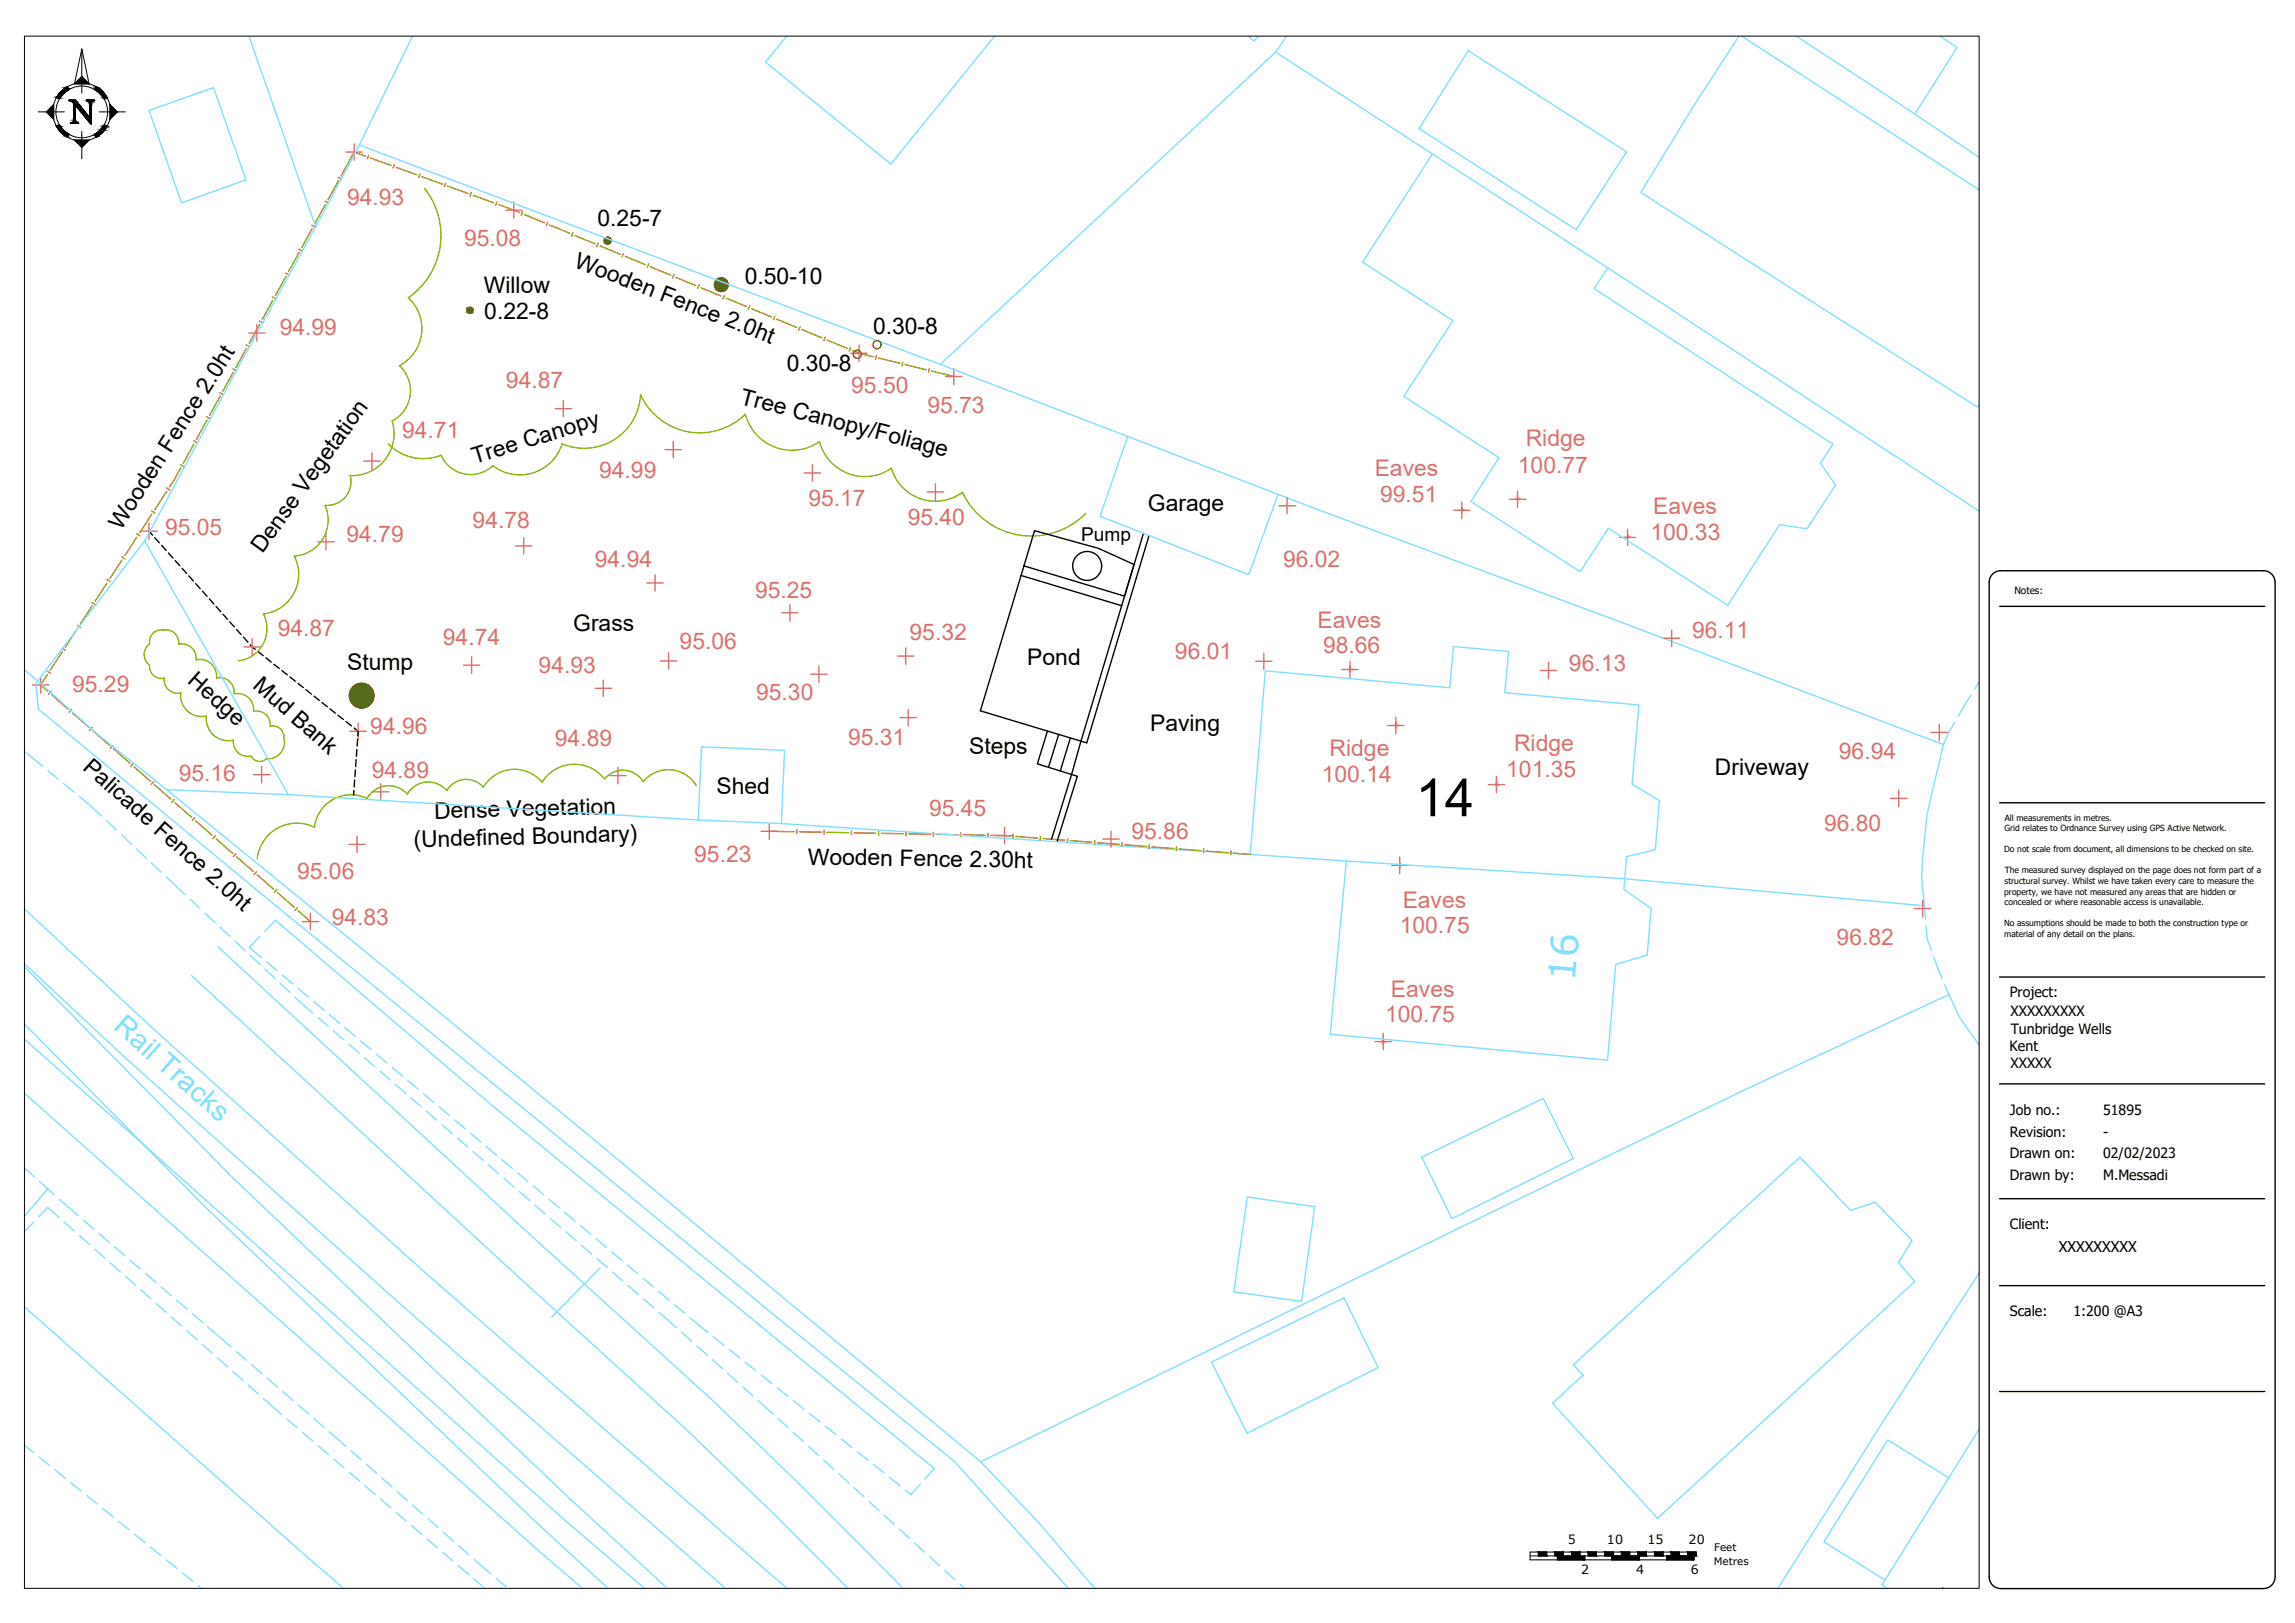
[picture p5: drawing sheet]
<svg xmlns="http://www.w3.org/2000/svg" width="420mm" height="297mm" viewBox="0 0 420 297" stroke-linecap="round" stroke-linejoin="round" font-family="sans-serif">
<defs><g id="words">
<text font-size="9.6" x="259.2" y="149.4">14</text>
<text font-size="6.9" fill="#7fdfff" x="288.3" y="179.7" transform="rotate(-85 288.3 179.7)">16</text>
<text font-size="5.2" fill="#7fdfff" x="20.6" y="188.2" transform="rotate(42 20.6 188.2)">Rail Tracks</text>
<g font-size="4.2" fill="#dd6e6e">
<text x="63.5" y="37.4">94.93</text>
<text x="85" y="45.1">95.08</text>
<text x="51.2" y="61.3">94.99</text>
<text x="92.6" y="71">94.87</text>
<text x="155.8" y="71.9">95.50</text>
<text x="169.8" y="75.7">95.73</text>
<text x="73.6" y="80.1">94.71</text>
<text x="279.3" y="81.7">Ridge</text>
<text x="109.7" y="87.4">94.99</text>
<text x="251.7" y="87.1">Eaves</text>
<text x="277.9" y="86.5">100.77</text>
<text x="148" y="92.5">95.17</text>
<text x="252.7" y="91.8">99.51</text>
<text x="302.7" y="94.2">Eaves</text>
<text x="30.2" y="97.8">95.05</text>
<text x="63.4" y="99.2">94.79</text>
<text x="86.5" y="96.6">94.78</text>
<text x="166.2" y="96.1">95.40</text>
<text x="302.2" y="98.8">100.33</text>
<text x="108.9" y="103.7">94.94</text>
<text x="234.9" y="103.8">96.02</text>
<text x="138.2" y="109.4">95.25</text>
<text x="50.9" y="116.4">94.87</text>
<text x="81.1" y="118">94.74</text>
<text x="124.4" y="118.8">95.06</text>
<text x="166.5" y="117.2">95.32</text>
<text x="241.2" y="114.9">Eaves</text>
<text x="242.2" y="119.6">98.66</text>
<text x="309.8" y="116.8">96.11</text>
<text x="98.6" y="123.1">94.93</text>
<text x="215.1" y="120.5">96.01</text>
<text x="287.2" y="122.7">96.13</text>
<text x="13.2" y="126.7">95.29</text>
<text x="138.4" y="128.2">95.30</text>
<text x="67.8" y="134.4">94.96</text>
<text x="101.6" y="136.5">94.89</text>
<text x="155.3" y="136.3">95.31</text>
<text x="277.2" y="137.4">Ridge</text>
<text x="32.7" y="143">95.16</text>
<text x="68.1" y="142.5">94.89</text>
<text x="242" y="143.1">100.14</text>
<text x="243.4" y="138.3">Ridge</text>
<text x="275.8" y="142.2">101.35</text>
<text x="336.7" y="138.9">96.94</text>
<text x="170.1" y="149.4">95.45</text>
<text x="207.1" y="153.6">95.86</text>
<text x="333.9" y="152">96.80</text>
<text x="54.4" y="160.9">95.06</text>
<text x="127.1" y="157.8">95.23</text>
<text x="256.8" y="166.2">Eaves</text>
<text x="60.7" y="169.3">94.83</text>
<text x="256.3" y="170.8">100.75</text>
<text x="336.2" y="172.9">96.82</text>
<text x="254.6" y="182.5">Eaves</text>
<text x="253.6" y="187">100.75</text>
</g>
<g font-size="4.2">
<text x="109.4" y="41.3">0.25-7</text>
<text x="88.6" y="53.7">Willow</text>
<text x="104.9" y="48.8" transform="rotate(21 104.9 48.8)">Wooden Fence 2.0ht</text>
<text x="136.4" y="51.9">0.50-10</text>
<text x="88.7" y="58.3">0.22-8</text>
<text x="159.8" y="61.1">0.30-8</text>
<text x="144" y="67.8">0.30-8</text>
<text x="135.3" y="73.9" transform="rotate(14 135.3 73.9)">Tree Canopy/Foliage</text>
<text x="86.9" y="84.9" transform="rotate(-17 86.9 84.9)">Tree Canopy</text>
<text x="210.2" y="93.5">Garage</text>
<text x="22.2" y="97.2" transform="rotate(-58 22.2 97.2)">Wooden Fence 2.0ht</text>
<text x="48.1" y="101.4" transform="rotate(-54 48.1 101.4)">Dense Vegetation</text>
<text x="104.9" y="115.5">Grass</text>
<text x="34.1" y="124.9" transform="rotate(42 34.1 124.9)">Hedge</text>
<text x="46.1" y="125.7" transform="rotate(42 46.1 125.7)">Mud Bank</text>
<text x="63.6" y="122.6">Stump</text>
<text x="188.1" y="121.7">Pond</text>
<text x="177.4" y="138">Steps</text>
<text x="210.6" y="133.8">Paving</text>
<text x="15" y="140.8" transform="rotate(42 15 140.8)">Palicade Fence 2.0ht</text>
<text x="314" y="141.9">Driveway</text>
<text x="79.5" y="149.9" transform="rotate(-2 79.5 149.9)">Dense Vegetation</text>
<text x="131.2" y="145.3">Shed</text>
<text x="75.7" y="155.1" transform="rotate(-2 75.7 155.1)">(Undefined Boundary)</text>
<text x="147.9" y="158.2" transform="rotate(1 147.9 158.2)">Wooden Fence 2.30ht</text>
</g>
<text font-size="3.5" x="197.9" y="99">Pump</text>
<text font-size="2.7" x="376.9" y="229.1">XXXXXXXXX</text>
<g font-size="2.6">
<text x="368" y="182.5">Project:</text>
<text x="368.1" y="185.9">XXXXXXXXX</text>
<text x="368.1" y="189.2">Tunbridge Wells</text>
<text x="367.9" y="192.3">Kent</text>
<text x="368.1" y="195.4">XXXXX</text>
<text x="368" y="204.1">Job no.:</text>
<text x="368" y="208.1">Revision:</text>
<text x="385" y="204.1">51895</text>
<text x="385" y="208.1">-</text>
<text x="368" y="212">Drawn on:</text>
<text x="368" y="215.9">Drawn by:</text>
<text x="385" y="212">02/02/2023</text>
<text x="385" y="215.9">M.Messadi</text>
<text x="368" y="224.9">Client:</text>
<text x="368" y="240.8">Scale:</text>
<text x="379.6" y="240.8">1:200 @A3</text>
</g>
<g font-size="2.3">
<text x="287.1" y="282.5">5</text>
<text x="294.2" y="282.5">10</text>
<text x="301.6" y="282.5">15</text>
<text x="309.1" y="282.5">20</text>
<text x="289.5" y="288.1">2</text>
<text x="299.5" y="288.1">4</text>
<text x="309.5" y="288.1">6</text>
</g>
<g font-size="1.9">
<text x="313.8" y="286.5">Metres</text>
<text x="313.8" y="283.8">Feet</text>
</g>
<text font-size="1.8" x="368.8" y="108.7">Notes:</text>
<g font-size="1.6">
<text x="367" y="152.2">Grid relates to Ordnance Survey using GPS Active Network.</text>
<text x="367" y="150.2">All measurements in metres.</text>
<text x="366.9" y="156">Do not scale from document, all dimensions to be checked on site.</text>
<text x="367" y="161.8">structural survey. Whilst we have taken every care to measure the</text>
<text x="367" y="159.8">The measured survey displayed on the page does not form part of a</text>
<text x="366.9" y="163.7">property, we have not measured any areas that are hidden or</text>
<text x="367" y="165.6">concealed or where reasonable access is unavailable.</text>
<text x="366.9" y="169.5">No assumptions should be made to both the construction type or</text>
<text x="366.9" y="171.4">material of any detail on the plans.</text>
</g>
</g></defs>
<!-- layer: FENCES -->
<g fill="none" stroke="#b88a00" stroke-width=".25">
<path d="M59.5 36.8l.6 .4M59.6 37.4l-2 3.5M61.9 32.4l.6 .4M62 33.1l-2 3.5M66.9 28.6l-2.1-.8-2.3 4.4M67.5 28.4l-.3 .7M67.8 28.9l3.8 1.4M72.2 30.1l-.3 .7M72.5 30.6l3.8 1.4M76.9 31.8l-.3 .7M77.2 32.3l3.8 1.4M81.6 33.5l-.3 .7"/>
<path d="M81.9 34l3.8 1.4M86.3 35.2l-.3 .7M86.6 35.8l3.8 1.3M91 37l-.3 .6M91.3 37.5l3.8 1.4M95.7 38.7l-.3 .7M96 39.3l3.7 1.5M47.5 58.7l.6 .4M47.5 59.3l-1.9 3.6M49.9 54.4l.6 .3M49.9 55l-1.9 3.5M52.3 50l.6 .3"/>
<path d="M52.3 50.6l-1.9 3.5M54.7 45.6l.6 .3M54.7 46.2l-1.9 3.5M57.1 41.2l.6 .3M57.2 41.8l-2 3.5M100.3 40.7l-.3 .6M100.6 41.2l3.7 1.5M104.9 42.6l-.3 .6M105.2 43.1l3.7 1.5M109.5 44.5l-.2 .6M109.9 45l3.6 1.5M114.1 46.4l-.2 .6"/>
<path d="M114.5 46.9l3.7 1.5M118.8 48.3l-.3 .7M119.1 48.8l3.7 1.6M123.4 50.2l-.3 .7M123.7 50.7l3.7 1.6M128 52.1l-.3 .7M128.3 52.7l3.7 1.5M132.6 54.1l-.2 .6M132.9 54.6l3.7 1.5M137.2 56l-.2 .6M137.6 56.5l3.7 1.5M141.9 57.9l-.3 .6"/>
<path d="M142.2 58.4l3.7 1.5M146.5 59.8l-.3 .6M37.8 76.3l.6 .3M37.9 76.9l-1.9 3.5M40.2 71.9l.7 .3M40.3 72.5l-1.9 3.5M42.7 67.5l.6 .3M42.7 68.1l-1.9 3.5M45.1 63.1l.6 .4M45.1 63.7l-1.9 3.5M146.8 60.3l3.7 1.5M151.1 61.7l-.3 .7"/>
<path d="M151.4 62.2l3.7 1.6M155.7 63.6l-.3 .7M156 64.1l1.3 .6 2.6 .6M160.4 65.1l-.1 .7M160.8 65.5l3.9 1M165.3 66.3l-.2 .6M165.7 66.7l3.9 1M170.1 67.4l-.1 .7M170.6 67.9l4 1M25 97.7l.6 .4M25.1 98.3l-2.2 3.4M27.8 93.5l.6 .4"/>
<path d="M27.8 94.1l-2.2 3.4M30.5 89.3l.6 .4M30.5 89.9l-2.2 3.4M33 85l.6 .4M33.1 85.6l-2 3.5M35.4 80.7l.6 .3M35.5 81.3l-1.9 3.5M11.4 118.6l.6 .4M11.4 119.3l-2.2 3.3M14.1 114.5l.6 .3M14.1 115.1l-2.1 3.3M16.8 110.3l.6 .3"/>
<path d="M16.9 110.9l-2.2 3.3M19.6 106.1l.6 .4M19.6 106.7l-2.2 3.3M22.3 101.9l.6 .4M22.3 102.5l-2.2 3.4M8.7 122.8l.5 .4M8.7 123.5l-1.2 1.9 1.2 1.1M9.4 126.6l-.5 .5M9.5 127.2l3 2.6M13.1 129.9l-.5 .5M13.3 130.4l3 2.7M16.9 133.2l-.5 .5"/>
<path d="M17 133.7l3 2.7M20.6 136.4l-.4 .6M20.8 137l3 2.7M24.4 139.7l-.5 .6M24.5 140.3l3 2.7M28.2 143l-.5 .6M28.3 143.6l3 2.7M31.9 146.3l-.5 .6M32.1 146.9l3 2.7M35.7 149.6l-.5 .6M35.8 150.2l3 2.7M39.4 152.9l-.4 .6"/>
<path d="M39.6 153.5l3 2.7M43.2 156.2l-.5 .6M43.3 156.8l3 2.7M46.9 159.5l-.4 .5M140.8 152.1l4.6 .1M145.9 151.9v.7M146.4 152.2l4 .1M150.9 152v.7M151.4 152.3l4 .1M155.9 152.1v.7M156.4 152.4l4 .1M160.9 152.2v.7"/>
<path d="M161.4 152.5l4 .1M165.9 152.2v.7M166.4 152.6l4 .1M170.9 152.3v.7M171.4 152.7l4 .1M175.9 152.4v.7M176.4 152.8l4 .1M180.9 152.5v.7M181.4 152.9l3.6 .1M185.5 152.7l-.1 .7M186 153.1l3.9 .3M190.5 153.1l-.1 .7"/>
<path d="M190.9 153.5l4 .3M195.5 153.5l-.1 .7M195.9 153.8l4 .4M200.4 153.8v.7M200.9 154.2l4 .3M205.4 154.2v.7M205.9 154.6l4 .3M210.4 154.6v.7M210.9 155l4 .3M215.4 155l-.1 .7M215.9 155.4l4 .3M220.4 155.4l-.1 .7"/>
<path d="M220.9 155.8l4 .3M225.4 155.8l-.1 .7M225.8 156.1l3.1 .3M47.1 160.1l3 2.7M50.7 162.8l-.5 .6M50.9 163.4l3 2.6M54.5 166.1l-.5 .5M54.6 166.7l2.2 2"/>
</g>
<!-- layer: Banks -->
<g fill="none" stroke="#000" stroke-width=".25">
<path d="M27.3 97.2l.6 .7M28.3 98.4l.9 .9M29.6 99.8l.8 .9M30.8 101.2l.9 .9M32.1 102.6l.8 .9M33.3 104l.9 .9M34.6 105.4l.8 .9M35.8 106.8l.9 .9M37.1 108.2l.8 .9M38.3 109.6l.8 .9M39.6 111l.8 .9M40.8 112.4l.8 .9"/>
<path d="M42.1 113.8l.8 .9M43.3 115.2l.8 .9M44.6 116.6l.8 .9M45.8 118l.9 .8M47.2 119.2l1 .8M48.7 120.4l1 .8M50.1 121.6l1 .7M51.6 122.7l1 .8M53.1 123.9l1 .8M54.5 125.1l1 .7M56 126.2l1 .8M57.5 127.4l1 .8"/>
<path d="M58.9 128.6l1 .7M60.4 129.7l1 .8M61.9 130.9l1 .8M63.4 132.1l.9 .7M64.8 133.2l.8 .6-.1 .9M65.2 139l-.1 1.3M65.3 137.2l-.1 1.2M65.5 135.3l-.1 1.2M64.8 144.6l-.1 .9M64.9 142.8l-.1 1.2M65.1 140.9l-.1 1.3"/>
</g>
<!-- layer: Tree Boles -->
<g fill="#954a00" stroke="#954a00" stroke-width=".18">
<path d="M131.8 50.9h.5z"/>
<path d="M131.6 53.3h.9z"/>
<path d="M111.2 43.4h.2zM111.1 43.4h.3z"/>
<path d="M111.1 43.4l.4 .1zM111 43.5h.5z"/>
<path d="M111 43.5h.6zM110.9 43.5h.7z"/>
<path d="M110.9 43.5l.8 .1zM110.8 43.6h.9z"/>
<path d="M110.8 43.6l1 .1zM110.8 43.6l1 .1h-1.1z"/>
<path d="M110.7 43.7l1.1 .1v-.1zM110.7 43.7l1.1 .1h-1.2z"/>
<path d="M110.6 43.8l1.2 .1v-.1zM110.6 43.8l1.2 .1h-1.2z"/>
<path d="M110.6 43.9l1.3 .1-.1-.1zM110.6 43.9l1.3 .1h-1.3z"/>
<path d="M110.6 44l1.2 .2 .1-.2zM110.6 44l1.2 .2h-1.2z"/>
<path d="M110.6 44.2l1.2 .1v-.1zM110.6 44.2l1.2 .1h-1.2z"/>
<path d="M110.6 44.3l1.2 .1v-.1zM110.6 44.3l1.2 .1h-1.1z"/>
<path d="M110.7 44.4l1 .1 .1-.1zM110.7 44.4l1 .1z"/>
<path d="M110.8 44.5h.9zM110.8 44.5h.8z"/>
<path d="M110.9 44.5h.7zM110.9 44.5l.6 .1z"/>
<path d="M111 44.6h.5zM111 44.6h.4z"/>
<path d="M111.1 44.6h.3zM111.1 44.6l.2 .1z"/>
<path d="M86 56.2l.2 .1zM85.9 56.3h.3z"/>
<path d="M85.9 56.3h.4zM85.8 56.3h.5z"/>
<path d="M85.8 56.3l.6 .1zM85.7 56.4h.7z"/>
<path d="M85.7 56.4h.7zM85.6 56.4h.8z"/>
<path d="M85.6 56.4l.9 .1zM85.6 56.4l.9 .1h-.9z"/>
<path d="M85.6 56.5l1 .1zM85.6 56.5l1 .1h-1.1z"/>
<path d="M85.5 56.6l1.1 .1v-.1zM85.5 56.6l1.1 .1h-1.1z"/>
<path d="M85.5 56.7l1.1 .1v-.1zM85.5 56.7l1.1 .1h-1.1z"/>
<path d="M85.5 56.8l1.1 .1v-.1zM85.5 56.8l1.1 .1h-1.1z"/>
<path d="M85.5 56.9l1.1 .1v-.1zM85.5 56.9l1.1 .1h-1.1z"/>
<path d="M85.5 57h1.1zM85.5 57l1 .1z"/>
<path d="M85.6 57.1h.9zM85.6 57.1l.8 .1z"/>
<path d="M85.6 57.2h.8zM85.6 57.2h.8z"/>
<path d="M85.7 57.2h.7zM85.7 57.2l.6 .1z"/>
<path d="M85.8 57.3h.5zM85.8 57.3h.4z"/>
<path d="M85.9 57.3h.3zM85.9 57.3h.2z"/>
<path d="M131.8 50.9h.7zM131.6 50.9h.9z"/>
<path d="M131.6 50.9l1.1 .1zM131.4 51l.2-.1 1.1 .1z"/>
<path d="M131.4 51l1.5 .2-.2-.2zM131.2 51.2l.2-.2 1.5 .2z"/>
<path d="M131.2 51.2l1.8 .1-.1-.1zM131.2 51.2l1.8 .1h-1.9z"/>
<path d="M131.1 51.3l2 .2-.1-.2zM131.1 51.3l2 .2h-2.1z"/>
<path d="M131 51.5l2.2 .2-.1-.2zM131 51.5l2.2 .2h-2.3z"/>
<path d="M130.9 51.7l2.4 .2-.1-.2zM130.9 51.7l2.4 .2h-2.5z"/>
<path d="M130.8 51.9l2.5 .2v-.2zM130.8 51.9l2.5 .2h-2.5z"/>
<path d="M130.8 52.1l2.5 .2v-.2zM130.8 52.1l2.5 .2h-2.5z"/>
<path d="M130.8 52.3l2.4 .2 .1-.2zM130.8 52.3l2.4 .2h-2.3z"/>
<path d="M130.9 52.5l2.2 .2 .1-.2zM130.9 52.5l2.2 .2h-2.1z"/>
<path d="M131 52.7l2 .2 .1-.2zM131 52.7l2 .2h-1.9z"/>
<path d="M131.1 52.9l1.8 .2 .1-.2zM131.1 52.9l1.8 .2h-1.7z"/>
<path d="M131.2 53.1l1.5 .1 .2-.1zM131.2 53.1l1.5 .1h-1.3z"/>
<path d="M131.4 53.2h1.3zM131.4 53.2l1.1 .1z"/>
<path d="M131.6 53.3h.7zM131.8 53.3h.5z"/>
<path d="M66.1 125.1h.6zM65.8 125.1h.9z"/>
<path d="M65.8 125.1l1.2 .1zM65.5 125.2h1.5z"/>
<path d="M65.5 125.2l1.7 .1-.2-.1zM65.2 125.3l.3-.1 1.7 .1z"/>
<path d="M65.2 125.3l2.3 .2-.3-.2zM64.9 125.5l.3-.2 2.3 .2z"/>
<path d="M64.9 125.5l2.8 .2-.2-.2zM64.7 125.7l.2-.2 2.8 .2z"/>
<path d="M64.7 125.7l3.3 .2-.3-.2zM64.7 125.7l3.3 .2h-3.5z"/>
<path d="M64.5 125.9l3.6 .2-.1-.2zM64.5 125.9l3.6 .2h-3.8z"/>
<path d="M64.3 126.1l4 .3-.2-.3zM64.3 126.1l4 .3h-4.2z"/>
<path d="M64.1 126.4l4.3 .3-.1-.3zM64.1 126.4l4.3 .3h-4.3z"/>
<path d="M64.1 126.7l4.3 .3v-.3zM64.1 126.7l4.3 .3h-4.4z"/>
<path d="M64 127l4.5 .3-.1-.3zM64 127l4.5 .3h-4.5z"/>
<path d="M64 127.3l4.4 .3 .1-.3zM64 127.3l4.4 .3h-4.4z"/>
<path d="M64 127.6l4.4 .3v-.3zM64 127.6l4.4 .3h-4.3z"/>
<path d="M64.1 127.9l4.2 .3 .1-.3zM64.1 127.9l4.2 .3h-4.2z"/>
<path d="M64.1 128.2l4 .3 .2-.3zM64.1 128.2l4 .3h-3.8z"/>
<path d="M64.3 128.5l3.7 .2 .1-.2zM64.3 128.5l3.7 .2h-3.5z"/>
<path d="M64.5 128.7l3.2 .3 .3-.3zM64.5 128.7l3.2 .3h-3z"/>
<path d="M64.7 129l2.8 .1 .2-.1zM64.7 129l2.8 .1h-2.6z"/>
<path d="M64.9 129.1l2.3 .2 .3-.2zM64.9 129.1l2.3 .2h-2z"/>
<path d="M65.2 129.3l1.8 .1 .2-.1zM65.2 129.3l1.8 .1h-1.5z"/>
<path d="M65.5 129.4h1.5zM65.5 129.4l1.2 .1z"/>
<path d="M65.8 129.5h.9zM65.8 129.5l.6 .1z"/>
</g>
<g fill="none" stroke="#954a00" stroke-width=".25">
<circle cx="86" cy="56.8" r=".55"/>
<circle cx="111.2" cy="44" r=".63"/>
<circle cx="132" cy="52.1" r="1.25"/>
<circle cx="157" cy="64.8" r=".75"/>
<circle cx="160.6" cy="63.1" r=".75"/>
<circle cx="66.2" cy="127.3" r="2.25"/>
</g>
<!-- layer: Levels -->
<g fill="none" stroke="#dd6e6e" stroke-width=".25">
<path d="M63.3 27.8h3M64.8 26.3v3M92.6 38.5h3M94.1 37v3M47 59.4v3M45.5 60.9h3M101.6 74.8h3M103.1 73.3v3M155.8 64.7h3M157.3 63.2v3M173.1 68.9h3M174.6 67.4v3"/>
<path d="M25.8 97.2h3M27.3 95.7v3M58.2 99.2h3M59.7 97.7v3M66.6 84.4h3M68.1 82.9v3M94.4 99.9h3M95.9 98.4v3M121.8 82.3h3M123.3 80.8v3M147.2 86.6h3M148.7 85.1v3"/>
<path d="M169.8 90h3M171.3 88.5v3M234.1 92.6h3M235.6 91.1v3M266.1 93.4h3M267.1 93.4h1h-.5v-.5v1M267.6 91.9v3M276.3 91.4h3M277.3 91.4h1h-.5v-.5v1M277.8 89.9v3M296.5 98.3h3M297.5 98.3h1h-.5v-.5v1"/>
<path d="M298 96.8v3.1M44.7 118.4h3M46.2 116.9v3M118.4 106.7h3M119.9 105.2v3M122.4 119.5v3M143.1 112.2h3M144.6 110.7v3M165.8 118.6v3M231.4 119.5v3M304.5 116.8h3M306 115.3v3"/>
<path d="M5.9 125.4h3M7.5 123.9v3M64.1 133.8h3M65.6 132.3v3M84.8 121.7h3M86.3 120.2v3M108.9 126h3.1M110.4 124.5v3M120.9 121h3M148.4 123.4h3M149.9 121.9v3M164.3 120.1h3"/>
<path d="M164.8 131.3h3M166.3 129.8v3M229.9 121h3M245.7 122.5h3M246.7 122.5h1h-.5v-.5v1M247.2 121v3M254 132.8h3M255 132.8h1h-.5v-.5v1M255.5 131.3v3M282 122.7h3M283.5 121.2v3M353.5 134h3"/>
<path d="M355 132.5v3M46.4 141.8h3M47.9 140.3v3M63.9 154.5h3M65.4 153v3M68.2 144.9h3M69.7 143.4v3M111.6 142h3M113.1 140.5v3M139.3 152.1h3M140.8 150.6v3M182.4 152.9h3"/>
<path d="M183.9 151.4v3M201.9 153.6h3M203.4 152.1v3M254.8 158.4h3M255.8 158.4h1h-.5v-.5v1M256.3 156.9v3M272.5 143.6h3M273.5 143.6h1h-.5v-.5v1M274 142.1v3M346.1 146.1h3M347.6 144.6v3M55.3 168.7h3"/>
<path d="M56.8 167.2v3M350.5 166.3h3M352 164.8v3M251.7 190.6h3M252.7 190.6h1h-.5v-.5v1M253.2 189.1v3"/>
</g>
<!-- layer: 0 -->
<g fill="none" stroke="#000" stroke-width=".25">
<path d="M209.3 97.6l-11.4 38M210.4 98l-11.4 38-19.5-5.9M186.9 105.3l18.4 5.6M192.5 153.6l3.7-11.9 1 .4-3.6 11.8"/>
<circle cx="199" cy="103.6" r="2.65"/>
</g>
<!-- layer: VEGETATION -->
<g fill="none" stroke="#8ab800" stroke-width=".25">
<path d="M77.7 34.4a13.8 13.8 0 0 1-3 20.1 7.7 7.7 0 0 1-1.6 12.4 6.2 6.2 0 0 1-1.3 10.1M71.8 77.1a7.7 7.7 0 0 1-7.7 10 4.4 4.4 0 0 1-4.6 5.4 6.6 6.6 0 0 1-5.6 9.3M71.1 81.3a8.9 8.9 0 0 0 9.7 2 5.9 5.9 0 0 0 9.4 1.9 8.1 8.1 0 0 0 12.7-4 10.3 10.3 0 0 0 14.4-8.9 11.9 11.9 0 0 0 19.2 3.5 8.8 8.8 0 0 0 13.5 5 8.5 8.5 0 0 0 13.2 4.9M163.2 85.7a8.4 8.4 0 0 0 13 4.4 14 14 0 0 0 22.6 3.8M27.4 117.8a2.37 2.37 0 0 0 0 3.9 2.19 2.19 0 0 0 2.7 2.4 2.48 2.48 0 0 0 3 2.7 3.8 3.8 0 0 0 4.7 4.2M27.4 117.8a2.13 2.13 0 0 1 2.4-2.5 2.37 2.37 0 0 1 2.9 2.6 2.61 2.61 0 0 1 3.2 2.9M53.9 101.8a7.3 7.3 0 0 1-5.7 10.6 5.9 5.9 0 0 1-4.5 8.5M35.9 120.8a3.1 3.1 0 0 1 3.7 3.3 2.65 2.65 0 0 1 3.3 2.9M37.8 131a4 4 0 0 0 4.9 4.5 2.66 2.66 0 0 0 3.3 2.9M42.9 127a2.92 2.92 0 0 1 3.5 3.2 2.49 2.49 0 0 1 3.1 2.7 2.05 2.05 0 0 1 2.5 2.3M52 135.2a3 3 0 0 1-3.2 3.7 1.72 1.72 0 0 1-2.8-.5M88.5 144.1a4.1 4.1 0 0 0-6.7 .6 4.4 4.4 0 0 0-7.2 .6 4.5 4.5 0 0 0-7.4 .8 6.7 6.7 0 0 0-9.6 5.3 7.3 7.3 0 0 0-10.5 5.8"/>
<path d="M127.5 143.8a5.9 5.9 0 0 0-9.7-.7 4.3 4.3 0 0 0-7.1-.5 7 7 0 0 0-11.5 .6 6.6 6.6 0 0 0-10.7 .9"/>
</g>
<!-- layer: G8010001 -->
<g fill="none" stroke="#7fdfff" stroke-width=".25">
<path d="M144 6.6l-3.9 4.8 23 18.6 19-23.4M318.3 6.6l-8.2 12.7-9.7 15.9 61.7 39.3 .2-.4M318.9 6.6l43.4 28.1M27.3 20.2l11.8-4.2 5.9 16.9-11.8 4.2zM262.2 28.2l32.1 20.8-2.5 3.8 43.7 28.5-2.2 3.5 2.8 4-5.3 8-5-.8-9.5 14.8-21.9-14.1-5.1 7.9-20-12.8 5.1-8-17.4-11.3 9-13.8-16.6-10.7zM128.4 136.7l15.2 .6-.6 13.4-15.2-.6zM246.5 157.6l-3 31.7 50.8 4.7 1.5-17.5 5.8-1.7 .7-8.5-5-3.5 .1-2M246.5 157.6l50.9 3.2M246.5 157.6l-17.6-1.2 2.7-33.6 33.8 3.1 .7-7.6 10.1 .9-.7 7.6 24.5 2.2-1.2 14.5 5 3-.8 9-5.2 1.3-.4 4M228.3 219.1l12.4 1.7-2.4 17.4-12.4-1.8zM288 249.8l41.6-38 9.2 9.7 4.5-1.5 6.8 7-2.6 4 3.1 3.5-47.2 43.4-19.2-21.1 5.6-5.1zM356.8 270.5l-11.2-7-11.7 18.7 11.2 7"/>
<path d="M356.8 270.5l-11.7 18.7M362.3 261.6l-5.5 8.9M345.1 289.2l-.5 .8 .9 .7"/>
</g>
<!-- layer: G8010030 -->
<g fill="none" stroke="#7fdfff" stroke-width=".25">
<path d="M45.6 6.6l12.2 34.9 8-15M75.5 6.6l-9.7 19.9M228.6 6.6l.9 .9 .9-.9M233.5 9.5l28.7 18.7M233.5 9.5l-61.4 57.2M235.5 6.6l-2 2.9M268.8 9.3l29 18.5-9.3 14.2-28.7-18.5zM328.9 6.6l21.7 14.3M355.2 6.6l3.1 2.1-7.7 12.2M65.8 26.5l106.3 40.2M350.6 20.9l11.7 7.9M57.8 41.5l-14.8 26.8-16.5 30.7"/>
<path d="M294.3 49l68 44.5M172.1 66.7l34.3 13.2M26.5 99l26.3 46.4-22.3-.9M26.5 99l-19.6 25.6M234 90.5l-5.4 14.7-27.2-10.7 5-14.6 34.9 13.4 55.2 20.5 59.3 22.5-3 12.7-.7 7.3-.3 4.2 .5 5.3-54.9-5M4.5 122.6l2.4 2M6.9 124.6l11.1 9.9 12.5 10M30.5 144.5l36.5 29.8 40.8 33.5 71.7 59.7 10.5 11 10 11.8 .7 .4M52.8 145.4l75 4.7M143 150.7l85.9 5.7M362.3 191.2l-3.5-4.9-2-4.3-37 17.3-44 21.2-96.3 47M8.7 217.6l-4.2 5"/>
<path d="M260.3 211.8l22.2-10.8 5.5 11-22.2 11zM362.3 233l-18.8 29.2-18 28.5M221.8 249.3l24.2-11.8 6.3 12.8-24 12z"/>
</g>
<!-- layer: G8010015 -->
<path d="M4.5 177l37.8 38.3 61.7 58.7 18.2 16.7M4.5 166.4l23.4 21.8 51 45.7 65.2 56.8M4.5 176.4l18.5 17.3 51.1 45.7 58.7 51.3M35 178.5l58.1 53.6 32.5 29.5 16.5 15.9 13.1 13.2M39.9 173.3l58.1 53.5 32.5 29.6 16.6 16 18.2 18.3M4.5 187.4l32.7 33.1 61.8 58.9 12.3 11.3M4.5 190.2l21.7 19.2 77.3 68.9 14.5 12.4M4.5 200.1l94.2 83.8 7.9 6.8" fill="none" stroke="#7fdfff" stroke-width=".25"/>
<!-- layer: G8010374 -->
<path d="M50.4 168.4l39.6 33.9 81 66.5M4.5 239.2l51.1 45.2 7.3 6.3" fill="none" stroke="#7fdfff" stroke-width=".25"/>
<!-- layer: G8010059 -->
<path d="M6.9 124.6l-.4 .4 .5 4.8 40.8 33.7 51 41.8 42.7 35.2 33.3 27 20.8 23.2" fill="none" stroke="#7fdfff" stroke-width=".25"/>
<!-- layer: G8010036 -->
<path d="M4.5 264.5l1.6 1.3M7.1 266.6l2 1.6M10 269l2 1.6M12.9 271.3l2 1.6M15.9 273.7l1.9 1.6M18.8 276.1l1.9 1.5M21.7 278.4l1.9 1.6M24.6 280.8l2 1.5M27.5 283.1l2 1.6M30.4 285.5l2 1.6M33.4 287.8l1.9 1.6M36.3 290.2l.6 .5" fill="none" stroke="#7fdfff" stroke-width=".25"/>
<!-- layer: G8010032 -->
<g fill="none" stroke="#7fdfff" stroke-width=".25">
<path d="M4.5 137.6l3.3 2.6M357.9 132.2l-1.1 1.8-1 2.3M360.8 127.2l-2.3 3.9M362.3 124.8l-.8 1.3M8.8 141l1.9 1.6M11.6 143.4l2 1.6M14.5 145.8l4.1 3.6M19.5 150.2l1.8 1.7M22.2 152.8l1.9 1.7M25 155.4l1.8 1.7M27.7 157.9l1.8 1.7M30.4 160.5l3.5 3.2"/>
<path d="M34.8 164.6l1.8 1.7M37.5 167.1l1.9 1.7M40.3 169.7l1.8 1.7M43 172.3l1.9 1.7M45.8 174.8l1.8 1.7M48.5 177.4l1.8 1.7M51.3 179.9l1.8 1.7M352.3 165.8l.2 2.4M352.6 169.4l.2 2.4 .8 2.1M354 175.1l1.6 4M54 182.5l3.3 2.9M58.2 186.2l1.9 1.7"/>
<path d="M61 188.7l1.9 1.6M63.9 191.1l1.9 1.7M66.7 193.6l1.9 1.6M69.6 196l1.8 1.7M72.4 198.5l1.9 1.6M356 180.2l.8 1.8M4.5 213.8l1.8 1.6M7.2 216.2l2.7 2.4M10.8 219.5l3.5 3M75.2 200.9l1.9 1.7M78.1 203.4l1.9 1.6M80.9 205.8l1.9 1.7"/>
<path d="M83.7 208.3l1.9 1.6M86.6 210.7l1.9 1.7M89.4 213.2l1.9 1.6M92.2 215.6l1.9 1.7M95.1 218.1l1.9 1.6M15.3 223.3l1.9 1.6M18.1 225.7l1.9 1.7M20.9 228.2l1.9 1.6M23.8 230.6l1.9 1.6M26.6 233.1l1.9 1.6M29.5 235.5l1.9 1.6M32.3 237.9l1.9 1.7"/>
<path d="M97.9 220.5l1.9 1.7M100.8 223l1.8 1.6M103.6 225.5l1.9 1.6M106.4 227.9l1.9 1.6M109.3 230.4l1.9 1.6M112.1 232.8l1.9 1.6M114.9 235.3l1.9 1.6M117.8 237.7l1.9 1.6M35.2 240.4l1.9 1.6M38 242.8l4.3 3.7M43.2 247.3l1.9 1.7M46.1 249.8l1.9 1.6"/>
<path d="M48.9 252.2l1.9 1.7M51.8 254.7l1.9 1.6M54.6 257.1l1.9 1.7M57.4 259.6l1.9 1.6M120.6 240.2l3.3 2.8M124.8 243.8l1.9 1.7M127.6 246.3l1.9 1.7M130.4 248.8l1.8 1.7M133.2 251.3l1.8 1.7M136 253.8l1.8 1.7M138.8 256.3l2.7 2.5M142.5 259.6l1.8 1.7"/>
<path d="M60.3 262l3 2.7M64.3 265.5l1.8 1.7M67.1 268l1.9 1.6M69.9 270.5l1.9 1.6M72.7 273l1.9 1.6M75.5 275.4l1.9 1.7M78.3 277.9l1.9 1.7M145.2 262.2l1.9 1.7M148 264.7l1.9 1.7M150.8 267.2l1.8 1.7M153.6 269.7l1.8 1.7M156.3 272.3l1.9 1.7"/>
<path d="M159.1 274.8l1.9 1.7M161.9 277.3l1.8 1.7M164.6 279.9l1.9 1.6M81.1 280.4l1.9 1.7M83.9 282.9l1.9 1.6M86.8 285.4l3.1 2.6M90.8 288.9l1.9 1.6M167.4 282.4l1.9 1.7M170.2 284.9l1.8 1.7M173 287.4l1.8 1.7M175.7 289.9l.9 .8"/>
</g>
<!-- layer: G8010376 -->
<g fill="none" stroke="#7fdfff" stroke-width=".25">
<path d="M47.6 171.4l-2 2 2.2 1.8M48.8 176l1.9 1.6M50.4 168.4l-1.9 2.1M51.7 178.5l1.9 1.6M54.5 180.9l2 1.6M57.4 183.3l1.9 1.6M60.3 185.7l1.9 1.6M63.2 188.1l1.9 1.6M66 190.5l1.9 1.6M68.9 192.9l1.9 1.6M71.8 195.3l1.9 1.6M74.6 197.7l2 1.7"/>
<path d="M77.5 200.2l1.9 1.6M80.4 202.6l1.9 1.6M83.3 205l1.9 1.6M86.1 207.4l1.9 1.6M89 209.8l1.9 1.6M91.9 212.2l1.9 1.6M94.7 214.6l2 1.6M97.6 217.1l1.9 1.6M100.5 219.5l1.9 1.6M6.2 223.6l-1.7 1.8M7.1 222.7l1.6-1.7 2.1 1.8M11.7 223.6l1.9 1.7"/>
<path d="M14.5 226.1l1.9 1.7M17.3 228.6l1.9 1.7M20.2 231.1l1.8 1.6M23 233.6l1.8 1.6M25.8 236.1l1.8 1.6M28.6 238.6l1.8 1.6M103.4 221.9l1.9 1.6M106.2 224.3l1.9 1.6M109.1 226.7l1.9 1.6M112 229.1l1.9 1.6M114.8 231.5l2 1.6M117.7 233.9l1.9 1.6"/>
<path d="M120.6 236.3l1.9 1.7M123.5 238.8l1.9 1.6M31.4 241l1.9 1.7M34.2 243.5l1.9 1.7M37 246l1.9 1.7M39.8 248.5l1.9 1.7M42.6 251l1.9 1.6M45.4 253.5l1.9 1.6M48.2 256l3.4 2.9M52.5 259.7l2 1.6M126.3 241.2l3.3 2.7M130.6 244.6l1.9 1.6"/>
<path d="M133.5 247l1.9 1.5M136.4 249.3l2 1.6M139.4 251.7l1.9 1.5M142.3 254l2 1.6M145.2 256.3l2 1.6M148.2 258.7l1.9 1.5M55.4 262.1l1.9 1.7M58.3 264.6l1.8 1.6M61.1 267l1.9 1.7M63.9 269.5l1.9 1.6M66.8 271.9l1.9 1.6M69.6 274.3l1.9 1.7"/>
<path d="M72.5 276.8l1.9 1.6M75.3 279.2l1.9 1.6M151.1 261l1.9 1.6M154 263.3l2 1.6M157 265.7l1.9 1.5M159.9 268l1.9 1.6M162.8 270.4l2 1.5M168.5 271.6l-1.7 1.9-1.1-.8M171 268.8l-1.7 1.9M78.2 281.7l1.9 1.6M81 284.1l1.9 1.6M83.9 286.5l1.9 1.6"/>
<path d="M86.7 289l1.9 1.6"/>
</g>
<!-- layer: G8010052 -->
<path d="M109.8 232.1l-8.8 9" fill="none" stroke="#7fdfff" stroke-width=".25"/>
<!-- layer: STEPS -->
<path d="M187.5 103.6l18.4 5.5 1.7-5.8-6.5-2.9-11.7-3.3-9.9 33M191.8 133.8l-1.9 6 6.3 1.9 1.7-6.1M193.8 134.4l-1.9 6M196 135.1l-1.9 6" fill="none" stroke="#000" stroke-width=".25"/>
<!-- layer: Title -->
<g fill="none" stroke="#000" stroke-width=".18">
<path d="M4.5 6.6h357.8v284.1h-357.8zM280.1 284.8h5M281.6 284.1h1.6v.7h-1.6zM281.6 284.1v.7M283.2 284.1v.7M284.7 284.1h1.5v.7h-1.5zM284.7 284.1v.7M285.1 284.8h5v.7h-5zM285.1 284.8v.7M286.2 284.1h.1M286.2 284.1v.7M287.7 284.1h1.5v.7h-1.5z"/>
<path d="M287.7 284.1v.7M289.2 284.1h.1M289.2 284.1v.7M290.1 285.5v-.7h5v.7M290.8 284.1h1.5v.7h-1.5zM290.8 284.1v.7M292.3 284.1v.7M293.8 284.1h1.5v.7h-1.5zM293.8 284.1v.7M295.1 284.8h5v.7h-5zM295.3 284.1v.7M295.3 284.1v.7h14.8v.7h-30v-1.4h30.4v.7"/>
<path d="M296.8 284.1h1.6v.7h-1.6zM296.8 284.1v.7M298.4 284.1v.7M299.9 284.1h1.5v.7h-1.5zM299.9 284.1v.7M301.4 284.1h.1M301.4 284.1v.7M302.9 284.1h1.5v.7h-1.5zM302.9 284.1v.7M304.4 284.1h.1M304.4 284.1v.7M305.1 284.8h5v.7h-5z"/>
<path d="M305.1 284.8v.7M306 284.1h1.5v.7h-1.5zM306 284.1v.7M307.5 284.1v.7M309 284.1h1.5v.7h-1.5zM309 284.1v.7"/>
</g>
<g fill="#000" stroke="#000" stroke-width=".18">
<path d="M281.6 284.1l1.6 .7v-.7zM281.6 284.1l1.6 .7h-1.6z"/>
<path d="M284.7 284.1l1.5 .7v-.7zM284.7 284.1l1.5 .7h-1.5z"/>
<path d="M287.7 284.1l1.5 .7v-.7zM287.7 284.1l1.5 .7h-1.5z"/>
<path d="M285.1 284.8l5 .7v-.7zM285.1 284.8l5 .7h-5z"/>
<path d="M290.8 284.1l1.5 .7v-.7zM290.8 284.1l1.5 .7h-1.5z"/>
<path d="M293.8 284.1l1.5 .7v-.7zM293.8 284.1l1.5 .7h-1.5z"/>
<path d="M296.8 284.1l1.6 .7v-.7zM296.8 284.1l1.6 .7h-1.6z"/>
<path d="M295.1 284.8l5 .7v-.7zM295.1 284.8l5 .7h-5z"/>
<path d="M299.9 284.1l1.5 .7v-.7zM299.9 284.1l1.5 .7h-1.5z"/>
<path d="M302.9 284.1l1.5 .7v-.7zM302.9 284.1l1.5 .7h-1.5z"/>
<path d="M306 284.1l1.5 .7v-.7zM306 284.1l1.5 .7h-1.5z"/>
<path d="M305.1 284.8l5 .7v-.7zM305.1 284.8l5 .7h-5z"/>
<path d="M309 284.1l1.5 .7v-.7zM309 284.1l1.5 .7h-1.5z"/>
</g>
<path d="M364.8 105.1l.9-.6h.6h48.1a2.13 2.13 0 0 1 2.1 2.1v182a2.13 2.13 0 0 1-2.1 2.1h-48.1a2.11 2.11 0 0 1-2.1-2.1v-182v-.6zM366.1 111h48.5M366.1 146.9h48.5M366.1 178.8h48.5M366.1 198.4h48.5M366.1 219.4h48.5M366.1 235.3h48.5M366.1 254.7h48.5" fill="none" stroke="#000" stroke-width=".25"/>
<!-- layer: 0 -->
<g fill="none" stroke="#000" stroke-width=".18">
<path d="M9.8 19.2v2.6l-1.3-1.3zM10.4 17.8l.5 .3M11.3 16.6l1-.7 .3 .5a4.8 4.8 0 0 0-1.7 1.7l-.5-.3zM12.3 15.9l.3 .5M12.7 18.3v.1l.5 .2 .3 .3v3a.47 .47 0 0 1-.1 .5 .47 .47 0 0 1-.5 .1v.1h1.5v-.1a.47 .47 0 0 1-.5-.1 .47 .47 0 0 1-.1-.5v-2.7l2.9 3.5v-3.6a.48 .48 0 0 1 .1-.5 .48 .48 0 0 1 .5-.2v-.1h-1.5v.1a.48 .48 0 0 1 .5 .2 .48 .48 0 0 1 .1 .5v2.4l-2.6-3.2h-1.1h1.1l2.6 3.2v-2.4a.48 .48 0 0 0-.1-.5 .48 .48 0 0 0-.5-.2v-.1h1.5v.1a.48 .48 0 0 0-.5 .2 .48 .48 0 0 0-.1 .5v3.6l-2.9-3.5v2.7a.47 .47 0 0 0 .1 .5 .47 .47 0 0 0 .5 .1v.1h-1.5v-.1a.47 .47 0 0 0 .5-.1 .47 .47 0 0 0 .1-.5v-3l-.3-.3-.5-.2zM13.6 15.3l1.4-1.3 1.3 1.3zM13.6 15.3l1.4-6.4 1.3 6.4M15 8.9v8.1M17.6 15.9a5.5 5.5 0 0 1 2 1.9l-.5 .3a4.7 4.7 0 0 0-1.8-1.7zM17.6 15.9l-.3 .5M19.6 17.8l-.5 .3M20.1 19.1l1.4 1.4-1.4 1.3z"/>
<path d="M7 20.5h4.8M10.4 23.1l.5-.2 .9 1.1 .8 .6-.3 .5-1-.8zM10.9 22.9l-.5 .2M12.6 24.6l-.3 .5M13.6 25.6h2.7l-1.3 1.4zM15 24.1v5M17.3 24.6a4.7 4.7 0 0 0 1.8-1.7l.5 .2-.9 1.2-1.1 .8zM17.3 24.6l.3 .5M18.2 20.5h4.8M19.1 22.9l.5 .2M355.7 290.7h.1"/>
<circle cx="15" cy="20.5" r="4.7"/>
<circle cx="15" cy="20.5" r="5.3"/>
</g>
<g fill="#000" stroke="#000" stroke-width=".18">
<path d="M10.4 17.9h.6v.1zM12.2 16h.2zM12.7 18.4h1.2zM13.6 15.3l1.4-1.3 1.3 1.3zM17.6 15.9h.1zM19 18h.3zM10.4 23.1h.7zM10.7 22.9h.2zM12.1 25h.3zM13.6 25.6h2.7l-1.3 1.4zM17.5 24.9h.4zM19.1 22.9l.2 .1h-.3z"/>
<path d="M9.8 19.2v1.3h-1.3zM8.5 20.5l1.3 1.3v-1.3z"/>
<path d="M10.4 17.9l.6 .1zM10.7 18h.3l-.1 .1z"/>
<path d="M10.4 17.8h.7zM10.4 17.8l.6 .1z"/>
<path d="M10.4 17.8h.7zM10.4 17.8h.7z"/>
<path d="M10.4 17.7h.8zM10.4 17.7l.7 .1z"/>
<path d="M10.5 17.6h.7zM10.5 17.6l.7 .1z"/>
<path d="M10.5 17.6h.8zM10.5 17.6h.7z"/>
<path d="M10.6 17.5l.7 .1v-.1zM10.6 17.5l.7 .1h-.8z"/>
<path d="M10.6 17.5h.7zM10.6 17.5h.7z"/>
<path d="M10.7 17.4l.6 .1 .1-.1zM10.7 17.4l.6 .1h-.7z"/>
<path d="M10.7 17.4h.7zM10.7 17.4h.7z"/>
<path d="M10.8 17.2l.6 .2 .1-.2zM10.8 17.2l.6 .2h-.7z"/>
<path d="M10.8 17.2h.8zM10.8 17.2h.7z"/>
<path d="M10.9 17.1l.7 .1 .1-.1zM10.9 17.1l.7 .1h-.8z"/>
<path d="M10.9 17.1h.8zM10.9 17.1h.8z"/>
<path d="M11 17h.8zM11 17l.7 .1h-.8z"/>
<path d="M11 16.9h.9zM11 16.9l.8 .1h-.8z"/>
<path d="M11.1 16.9h.8zM11.1 16.9h.8z"/>
<path d="M11.1 16.8h.9zM11.1 16.9h.8z"/>
<path d="M11.1 16.8h.9zM11.1 16.8h.9z"/>
<path d="M11.2 16.7h.9zM11.2 16.7l.8 .1h-.9z"/>
<path d="M11.2 16.7h.9zM11.2 16.7h.9z"/>
<path d="M11.3 16.6h.9zM11.2 16.7h.9z"/>
<path d="M11.3 16.6h1zM11.3 16.6h.9z"/>
<path d="M11.4 16.6h.9zM11.3 16.6h1z"/>
<path d="M12.2 16l.2 .1zM12 16.1l.2-.1 .2 .1z"/>
<path d="M12 16.1l.5 .1zM11.8 16.2l.2-.1 .5 .1z"/>
<path d="M11.5 16.5h.9zM11.4 16.6h.9z"/>
<path d="M11.5 16.5h1zM11.5 16.5h1z"/>
<path d="M11.5 16.5h1zM11.5 16.5h.9z"/>
<path d="M11.8 16.2l.7 .1zM11.7 16.3h.8z"/>
<path d="M11.7 16.3l.9 .1-.1-.1zM11.6 16.4l.1-.1 .9 .1z"/>
<path d="M11.6 16.4h1zM11.6 16.4h1z"/>
<path d="M11.6 16.4h1zM11.5 16.5h1z"/>
<path d="M13.5 19.2l.3 2.3v-2.3zM13.5 19.2l.3 2.3h-.3z"/>
<path d="M12.7 18.3l1.2 .1-.1-.1zM12.7 18.3l1.2 .1h-1.2zM12.7 18.4h1.2z"/>
<path d="M12.7 18.4h1.2zM12.7 18.4h1.2z"/>
<path d="M12.8 18.4l1.1 .1zM12.8 18.4l1.1 .1z"/>
<path d="M12.9 18.5h1zM12.9 18.5h1z"/>
<path d="M12.9 18.5h1zM12.9 18.5h1z"/>
<path d="M13 18.5h1zM13 18.5h1z"/>
<path d="M13.1 18.5l.9 .1zM13.1 18.5l.9 .1z"/>
<path d="M13.2 18.6h.8zM13.2 18.6h.8z"/>
<path d="M13.2 18.6h.9zM13.2 18.6h.9z"/>
<path d="M13.3 18.6l.8 .1zM13.3 18.6l.8 .1z"/>
<path d="M13.3 18.7l.9 .1zM13.3 18.7l.9 .1z"/>
<path d="M13.4 18.8l.9 .1zM13.4 18.8l.9 .1z"/>
<path d="M13.5 18.9l1 .3-.2-.3zM13.5 18.9l1 .3h-1z"/>
<path d="M13.8 19.2l2.6 2.3-1.9-2.3zM13.8 19.2l2.6 2.3h-.7z"/>
<path d="M16.4 18.9h.3zM16.4 18.9h.3z"/>
<path d="M16.4 18.9l.3 .2v-.2zM16.4 18.9l.3 .2h-.3z"/>
<path d="M16.4 19.1l.3 .1v-.1zM16.4 19.1l.3 .1h-.3z"/>
<path d="M16.4 19.2l.3 2.3v-2.3zM16.4 19.2l.3 2.3h-.3z"/>
<path d="M16.4 18.8l.3 .1v-.1zM16.4 18.8l.3 .1h-.3z"/>
<path d="M16.4 18.7h.3zM16.4 18.7l.3 .1z"/>
<path d="M16.4 18.7h.3zM16.4 18.7h.3z"/>
<path d="M16.4 18.6h.4zM16.4 18.6l.3 .1z"/>
<path d="M16.4 18.6h.4zM16.4 18.6h.4z"/>
<path d="M16.3 18.6h.5zM16.3 18.6h.5z"/>
<path d="M16.3 18.5h.5zM16.3 18.5l.5 .1z"/>
<path d="M16.3 18.5h.6zM16.3 18.5h.5z"/>
<path d="M16.2 18.5h.7zM16.2 18.5h.7z"/>
<path d="M16.2 18.5h.7zM16.2 18.5h.7z"/>
<path d="M16.1 18.4h.9zM16.1 18.4l.8 .1z"/>
<path d="M16.1 18.4h.9zM16.1 18.4h.9z"/>
<path d="M16 18.4h1.1zM16 18.4h1z"/>
<path d="M15.8 18.3l1.5 .1v-.1zM15.8 18.3l1.5 .1h-1.5z"/>
<path d="M17.6 15.9l.2 .1zM17.6 15.9l.2 .1z"/>
<path d="M17.6 16l.4 .1zM17.6 16l.4 .1h-.5z"/>
<path d="M17.5 16.1l.6 .1zM17.5 16.1l.6 .1h-.6z"/>
<path d="M17.5 16.2l.7 .1zM17.5 16.2l.7 .1h-.8z"/>
<path d="M17.4 16.3l1 .1-.2-.1zM17.4 16.3l1 .1h-1.1z"/>
<path d="M17.3 16.4h1.1zM17.3 16.4h1.1z"/>
<path d="M17.4 16.4h1zM17.4 16.4h1z"/>
<path d="M17.4 16.4l1.1 .1zM17.4 16.4l1.1 .1z"/>
<path d="M17.5 16.5h1zM17.5 16.5h1z"/>
<path d="M17.5 16.5h1zM17.5 16.5h1z"/>
<path d="M17.6 16.5l1 .1zM17.6 16.5l1 .1z"/>
<path d="M17.7 16.6h.9zM17.7 16.6h.9z"/>
<path d="M17.7 16.6l1 .1zM17.7 16.6l1 .1z"/>
<path d="M17.8 16.7h1zM17.8 16.7h1z"/>
<path d="M17.9 16.7l.9 .1zM17.9 16.7l.9 .1z"/>
<path d="M17.9 16.8l1 .1zM17.9 16.8l1 .1z"/>
<path d="M18 16.9h.9zM18 16.9h.9z"/>
<path d="M18.1 16.9l.9 .1zM18.1 16.9l.9 .1z"/>
<path d="M18.1 17h.9zM18.1 17h.9z"/>
<path d="M19 18l.2 .1zM19 18.1h.2z"/>
<path d="M18.2 17l.9 .1zM18.2 17l.9 .1z"/>
<path d="M18.2 17.1l.9 .1v-.1zM18.2 17.1l.9 .1h-.7z"/>
<path d="M18.4 17.2h.7zM18.4 17.2h.7z"/>
<path d="M18.4 17.2l.8 .1-.1-.1zM18.4 17.2l.8 .1h-.7z"/>
<path d="M18.5 17.3h.8zM18.5 17.3h.8z"/>
<path d="M18.5 17.3l.8 .1zM18.5 17.3l.8 .1z"/>
<path d="M18.6 17.4l.8 .1zM18.6 17.4l.8 .1z"/>
<path d="M18.6 17.5h.8zM18.6 17.5h.8z"/>
<path d="M18.7 17.5l.8 .2-.1-.2zM18.7 17.5l.8 .2h-.7z"/>
<path d="M18.8 17.7h.7zM18.8 17.7h.7z"/>
<path d="M18.8 17.7l.8 .1-.1-.1zM18.8 17.7l.8 .1h-.7z"/>
<path d="M18.9 17.9l.4 .1 .2-.1zM18.9 17.9l.4 .1h-.3z"/>
<path d="M18.9 17.8h.7zM18.9 17.8l.6 .1z"/>
<path d="M20.1 19.1l1.4 1.4h-1.4zM20.1 20.5v1.3l1.4-1.3z"/>
<path d="M10.7 22.9l.3 .1zM10.6 23h.4z"/>
<path d="M10.6 23l.5 .1-.1-.1zM10.4 23.1l.2-.1 .5 .1zM10.4 23.1h.7z"/>
<path d="M10.4 23.1l.7 .1zM10.4 23.1l.7 .1z"/>
<path d="M10.4 23.2h.7zM10.4 23.2h.7z"/>
<path d="M10.4 23.2l.8 .1zM10.4 23.2l.8 .1z"/>
<path d="M10.5 23.3h.7zM10.5 23.3h.7z"/>
<path d="M10.5 23.3l.8 .1zM10.5 23.3l.8 .1z"/>
<path d="M10.5 23.4l.8 .1zM10.5 23.4l.8 .1z"/>
<path d="M10.6 23.5h.7zM10.6 23.5h.7z"/>
<path d="M10.6 23.5l.8 .1zM10.6 23.5l.8 .1z"/>
<path d="M10.7 23.6h.7zM10.7 23.6h.7z"/>
<path d="M10.7 23.6l.8 .1zM10.7 23.6l.8 .1z"/>
<path d="M10.7 23.7h.8zM10.7 23.7h.8z"/>
<path d="M10.8 23.7l.8 .1zM10.8 23.7l.8 .1z"/>
<path d="M10.8 23.8h.8zM10.8 23.8h.8z"/>
<path d="M10.8 23.8h.8zM10.8 23.8h.8z"/>
<path d="M10.8 23.8l.9 .1zM10.8 23.8l.9 .1z"/>
<path d="M10.9 23.9h.8zM10.9 23.9h.8z"/>
<path d="M10.9 23.9l.9 .1zM10.9 23.9l.9 .1z"/>
<path d="M11 24l.9 .1zM11 24l.9 .1z"/>
<path d="M11 24.1h.9zM11 24.1h.9z"/>
<path d="M11.1 24.1l.9 .1zM11.1 24.1l.9 .1z"/>
<path d="M11.1 24.2h.9zM11.1 24.2h.9z"/>
<path d="M11.1 24.2l1 .1zM11.1 24.2l1 .1z"/>
<path d="M11.2 24.3h1zM11.2 24.3h1z"/>
<path d="M12.1 25h.3zM12.2 25h.2z"/>
<path d="M11.3 24.3h.9zM11.3 24.3h.9z"/>
<path d="M11.3 24.3l1 .1zM11.3 24.3l1 .1z"/>
<path d="M11.3 24.4h1zM11.3 24.4h1z"/>
<path d="M11.4 24.4l1 .1zM11.4 24.4l1 .1z"/>
<path d="M12.1 24.9h.3zM12.1 24.9l.3 .1z"/>
<path d="M11.5 24.5h1zM11.5 24.5h1z"/>
<path d="M12 24.9h.4zM12 24.9h.4z"/>
<path d="M11.9 24.8h.6zM11.9 24.8l.5 .1z"/>
<path d="M11.5 24.5h1zM11.5 24.5h1z"/>
<path d="M11.5 24.5l1.1 .1zM11.5 24.5l1.1 .1z"/>
<path d="M11.8 24.7h.7zM11.8 24.7l.7 .1z"/>
<path d="M11.7 24.7h.9zM11.7 24.7h.8z"/>
<path d="M11.6 24.6h1zM11.6 24.6h1z"/>
<path d="M11.6 24.6h1zM11.6 24.6l1 .1z"/>
<path d="M11.6 24.6h1zM11.6 24.6h1z"/>
<path d="M13.5 21.5l.3 .4v-.4zM13.5 21.5l.3 .4h-.3z"/>
<path d="M13.5 21.9l.3 .1v-.1zM13.5 21.9l.3 .1h-.3z"/>
<path d="M13.5 22h.3zM13.5 22h.3z"/>
<path d="M13.5 22l.3 .1v-.1zM13.5 22l.3 .1h-.3z"/>
<path d="M13.5 22.1l.3 .1zM13.5 22.1l.3 .1z"/>
<path d="M13.5 22.2h.3zM13.5 22.2h.3z"/>
<path d="M13.5 22.2l.3 .1zM13.5 22.2l.3 .1z"/>
<path d="M13.4 22.3h.4zM13.4 22.3h.4z"/>
<path d="M13.4 22.3h.5zM13.4 22.3h.5z"/>
<path d="M13.4 22.3l.5 .1zM13.4 22.3l.5 .1z"/>
<path d="M13.4 22.4h.5zM13.3 22.4h.6z"/>
<path d="M13.3 22.4h.7zM13.3 22.4h.7z"/>
<path d="M13.3 22.4h.7zM13.2 22.4h.8z"/>
<path d="M13.2 22.4l.9 .1zM13.2 22.5h.9z"/>
<path d="M13.2 22.5h.9zM13.1 22.5h1z"/>
<path d="M13.1 22.5h1.1zM13 22.5h1.2z"/>
<path d="M12.9 22.5l1.5 .1v-.1zM12.9 22.5l1.5 .1h-1.5z"/>
<path d="M15.7 21.5l1 1.2v-1.2zM15.7 21.5l1 1.2z"/>
<path d="M17.5 24.9l.3 .1zM17.6 25h.2z"/>
<path d="M17.5 24.8l.4 .1 .2-.1zM17.5 24.8l.4 .1h-.4z"/>
<path d="M17.4 24.7l.7 .1 .1-.1zM17.4 24.7l.7 .1h-.6z"/>
<path d="M17.3 24.6l.9 .1 .2-.1zM17.3 24.6l.9 .1h-.8z"/>
<path d="M17.4 24.6h1zM17.3 24.6h1.1z"/>
<path d="M17.5 24.5h1zM17.4 24.6h1z"/>
<path d="M17.6 24.4h.9zM17.5 24.5h1z"/>
<path d="M17.6 24.4h1zM17.6 24.4h.9z"/>
<path d="M17.7 24.3h1zM17.6 24.4h1z"/>
<path d="M17.8 24.3h.9zM17.7 24.3h1z"/>
<path d="M17.9 24.2h.9zM17.8 24.3h.9z"/>
<path d="M18 24.1l.8 .1 .1-.1zM17.9 24.2l.1-.1 .8 .1z"/>
<path d="M18 24.1h.9zM18 24.1h.9z"/>
<path d="M18.1 24h.8zM18 24.1h.9z"/>
<path d="M18.2 24h.8zM18.1 24h.8z"/>
<path d="M18.2 23.9h.8zM18.2 24h.8z"/>
<path d="M18.3 23.8h.8zM18.3 23.8h.8z"/>
<path d="M18.3 23.8l.7 .1 .1-.1zM18.2 23.9l.1-.1 .7 .1z"/>
<path d="M18.5 23.7l.6 .1 .1-.1zM18.5 23.7l.6 .1h-.8z"/>
<path d="M18.5 23.7h.7zM18.5 23.7h.7z"/>
<path d="M19 23l.5 .1zM19 23l.5 .1h-.6z"/>
<path d="M18.6 23.6h.7zM18.6 23.6l.6 .1h-.7z"/>
<path d="M18.6 23.5l.7 .1 .1-.1zM18.6 23.5l.7 .1h-.7z"/>
<path d="M18.7 23.5h.7zM18.6 23.5h.8z"/>
<path d="M18.7 23.4l.7 .1 .1-.1zM18.7 23.4l.7 .1h-.7z"/>
<path d="M18.9 23.1h.7zM18.9 23.1h.7z"/>
<path d="M18.9 23.2l.6 .2 .1-.2zM18.9 23.2l.6 .2h-.8zM18.7 23.4h.8zM18.7 23.4h.8z"/>
<path d="M18.9 23.1h.7zM18.9 23.1l.7 .1z"/>
</g>
<use href="#words"/>
</svg>
